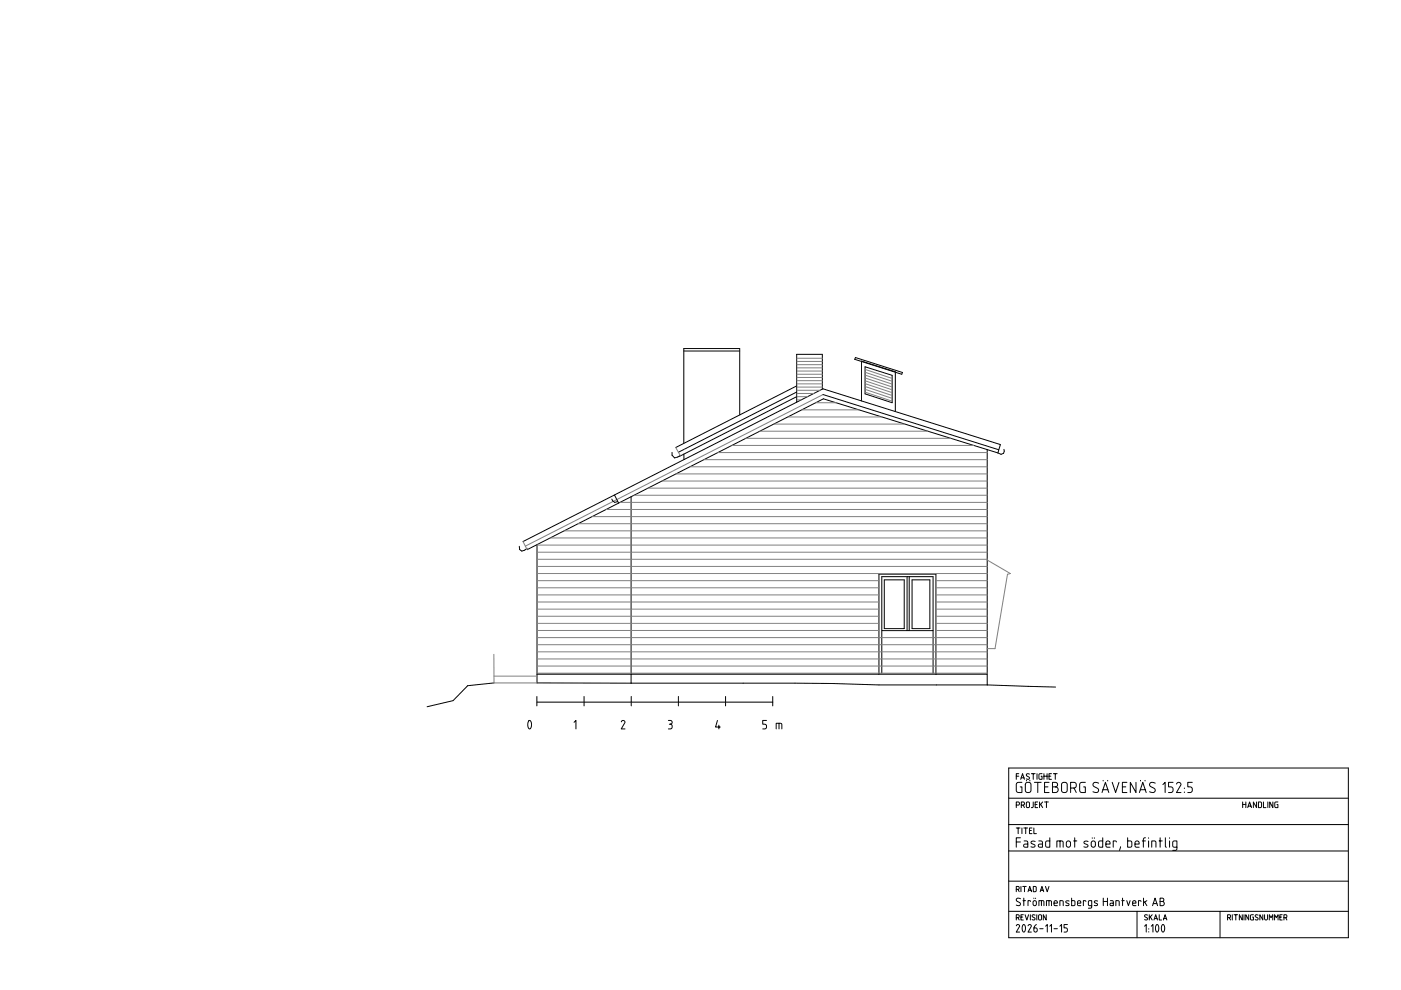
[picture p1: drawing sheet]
<svg xmlns="http://www.w3.org/2000/svg" width="297mm" height="210mm" viewBox="0 0 297 210" stroke-linecap="round" stroke-linejoin="round" font-family="sans-serif">
<g fill="none" stroke="#000" stroke-width=".21">
<path d="M145 74.4h11.8M181.4 75.8l9.9 3.2-.1 .4-10-3.2zM183.4 77.8l5.7 1.8v5.8l-5.7-1.9zM142.5 95.9v.6l.5 .6 1.2-.5M145 96.3v1.1M156.8 88v-14.1h-11.8v20.1M168.9 83.1l-25.1 12.8M168.9 81.8l-25.6 13.1M168.9 84.1l-24.8 12.7M174.3 82.5v-7.4h-5.4v10.2M174.5 83.7l37.2 11.6M182.7 85v-8.4l7.1 2.2v8.5"/>
<path d="M209.3 95.3v49.9M211.6 96l.5-1.7-37.6-11.9-63.6 32.4M211.6 96l-37-11.4-62.8 31.9M212.9 95.3v.4l-.1 .4-.6 .2-.6-.3M110.1 115.8l.1 .7 .4 .3 .6-.1 .6-.5M113.9 115.5v29.3h19.9M129.7 105.8l.2 .4 .4 .3 .6-.2M130.3 105l.9 1.7M133.8 105.3v39.5M187 133.7h10.8M187.5 122.9h4.2v10.4h-4.2zM192.3 122.3v11.4"/>
<path d="M192.8 122.3v11.4M193.4 122.9h3.7v10.4h-3.7zM104.7 144.8l-5.5 .6-3.1 3.2-5.5 1.2M112.1 152.8h.4l.2 .7-.1 .7-.3 .3-.2-.1-.2-.6zM113.8 147.7v2M113.8 148.9h50M113.9 143h95.4M121.7 153.2l.4-.4v1.7M123.8 147.7v2M131.7 153l.5-.2 .3 .3-.8 1.4h.8M133.8 144.8h34.8l17.8 .4h22.9M133.8 147.7v2"/>
<path d="M141.7 152.8h.6l.2 .4-.1 .2-.3 .1 .4 .3v.5l-.3 .2h-.5M141.9 153.5h.2M143.8 147.7v2M152.1 152.8l-.4 1.3h1M152.4 153.7v.8M153.8 147.7v2M162.5 152.8h-.8v.7l.6 .1 .2 .3-.2 .6h-.6M163.8 147.7v2M164.6 154.5v-1.2l1.1 .1 .1 1.1M165.2 153.3v1.2M186.4 143v-21.3h12v21.3M187 142.7v-20.4h10.8v20.4"/>
<path d="M209.3 145.2l14.5 .5M213.9 162.8h72v36h-72zM213.9 174.8h72M213.9 169.2h72M215.5 170.7l.6-.1v-.5l-.6-.1v1.2M215.5 164.6h.5M215.5 175.6h.8M215.5 178.5h.9M215.9 175.6v1.2M216 164h-.5v1.2M216.4 177.6h-.9v2M216.4 165.2l.4-1.2 .4 1.2"/>
<path d="M216.5 164.9h.6M216.5 170.7l.6-.1v-.5l-.6-.1v1.2M216.7 165.9h-.8l-.4 .3v1.4l.2 .4h1v-1.2h-.4M216.7 175.6v1.2M216.9 170.7l.3 .5M217.1 175.6h.8M217.1 178.3h.6l.2 .3v1h-.8l-.1-.3 .1-.3h.8M217.5 175.6v1.2M217.5 166l.7-.1 .4 .3v1.5l-.3 .3h-.6l-.3-.3v-1.3zM217.6 165.5v.1M217.7 170.1l.4-.1 .1 .2 .1 .8-.2 .2-.5-.1zM218.3 176.1h.4"/>
<path d="M218.3 164.1l-.4-.1-.3 .2 .1 .3 .6 .5-.2 .2-.5-.1M218.3 165.5v.1M218.7 164h.8M218.8 175.6h-.5v1.2h.5M219.1 170v1l-.4 .2M219.1 164v1.2M219.2 175.6v1.2h.5M219.3 165.9h1.4M219.5 178.4l-.5-.1-.3 .2v.3l.6 .3 .2 .3-.3 .2-.6-.1M219.5 170.6h.4M219.9 164v1.2M220 170h-.5v1.2h.5"/>
<path d="M220 165.9v2.1M220.2 178.3h.6l.2 .3v1h-.7l-.2-.3 .2-.3h.7M220.4 170v1.2M220.6 170.5l.5 .7M220.9 164h-.4l-.2 .2v.8l.1 .2h.5v-.6h-.2M221.1 170l-.7 .8M221.3 164.6h.7M221.3 164v1.2M221.5 166.8h.7M221.5 170h.8M221.9 170v1.2M222 164v1.2"/>
<path d="M222.4 164.6h.4M222.4 165.9h-.9v2.1h.9M222.6 177.6v2h-.7l-.2-.3v-.8l.3-.2h.6M222.9 164h-.5v1.2h.5M223.1 166.8h.7a.6 .6 0 0 1 .5 .6 .6 .6 0 0 1-.5 .6h-.7v-2.1h.7l.3 .2 .1 .5-.5 .2M223.3 164h.8M223.7 164v1.2M224.1 179.6v-1.3l1.2 .1 .1 1.2M224.7 178.3v1.3M225.2 166l.7-.1 .3 .3 .1 1.5-.3 .3h-.6l-.3-.3v-1.3zM226.2 178.4l.4-.1 .3 .3 .1 .7-.3 .3h-.3l-.3-.2zM227 167.1l1-.2 .2-.5-.2-.4-1-.1v2.1"/>
<path d="M227.6 178.3h.7M227.7 167.1l.5 .9M227.9 177.6v2M230.1 165.9h-.8l-.4 .3v1.4l.3 .4h.9v-1.2h-.4M230.7 178.4l-.4-.1-.4 .2v.3l.7 .3 .1 .3-.3 .2-.6-.1M231.5 178.4l.4-.1 .3 .3v.7l-.2 .3h-.4l-.2-.2zM231.6 177.6v.1M232 177.6v.1M232.9 166a.7 .7 0 0 0-1.2 .3l.2 .4 .9 .6 .1 .5a.76 .76 0 0 1-1.2 .1M233.6 168l.8-2.1 .7 2.1M233.8 177.6v2h-.7l-.2-.3 .1-.8 .2-.2h.6M233.8 167.4h1.1"/>
<path d="M233.9 165.5v.1M234.5 179h.9l-.2-.6-.4-.1-.3 .2v.9l.2 .2h.7M234.8 165.5v.1M235.8 165.9l.7 2.1 .7-2.1M236.7 178.5l-.2-.2h-.5v1.3M237.6 179.5l-.2 .8M238 166.8h.7M238.9 165.9h-.9v2.1h.9M239.1 177.6v2h.7l.2-.3-.1-.8-.2-.2h-.6M240.6 179h.9l-.2-.6-.3-.1-.3 .2-.1 .9 .3 .2h.6M240.9 165.9v2.1l-1.2-2.1v2.1M241.6 168l.7-2.1 .7 2.1"/>
<path d="M241.8 167.4h1M241.8 165.5v.1M242.2 178.3h.7M242.8 165.5v.1M242.9 177.6l-.3 .1-.2 .2v1.7M243.5 177.6v.1M243.5 178.3v1.3M244.2 179.6v-1.3l.8 .1 .1 1.2M244.9 166a.7 .7 0 0 0-1.2 .3l.2 .4 .9 .6 .1 .5a.76 .76 0 0 1-1.2 .1M245.7 178.3h.7M246 177.6v2M246.6 166.4l.4-.5v2.1"/>
<path d="M247.1 177.6v1.8l.2 .2M248 177.6v.1M248 178.3v1.3M248.7 165.9h-.9v.9l.7 .1 .2 .4-.2 .7h-.7M249.4 166.2l.2-.2 .4-.1 .3 .1 .1 .3-1 1.7h1M249.5 179.6h-.6l-.2-.1-.1-.9 .2-.3h.7v1.7l-.2 .3h-.7M251.1 167.1v.1M251.1 167.9v.1M252.8 165.9h-1v.9l.7 .1 .3 .4-.2 .7h-.8M263.5 170.6h.6M263.5 170v1.2M264.1 170v1.2"/>
<path d="M264.5 171.2l.4-1.2 .4 1.2M264.7 170.9h.5M266.4 170v1.2l-.7-1.2v1.2M266.8 170h.5l.2 .2v.8l-.2 .2h-.5zM267.9 170v1.2h.5M268.8 170v1.2M269.9 170v1.2l-.7-1.2v1.2M270.9 170h-.4l-.2 .2v.8l.1 .2h.5v-.6h-.2M213.9 193.2h72M213.9 186.8h72M213.9 180.4h72M215.5 188.6l.5-.1v-.5l-.5-.1v1.2"/>
<path d="M215.5 194.6l.5-.1v-.5l-.5-.1v1.2M215.5 196.3l.4-.3 .3 .4-.7 1.2h.7M215.8 188.6l.3 .5M215.8 194.6l.3 .5M216.4 190.6a.52 .52 0 0 0-.9 .1l.1 .3 .7 .5v.3a.56 .56 0 0 1-.8 .1M216.5 187.9v1.2M216.5 194.4h.3M216.8 187.9h.8M216.9 191h.5M216.9 196.1h.3l.2 .6-.1 .6-.2 .3-.2-.1-.2-.5zM217 193.9h-.5v1.2h.5M217.1 190.4v1.6"/>
<path d="M217.2 187.9v1.2M217.3 193.9l.4 1.2 .4-1.2M218 189.1l.3-1.2 .4 1.2M218 196.3l.4-.3 .3 .4-.7 1.2h.7M218.1 188.8h.5M218.5 193.9v1.2M218.5 191.1l-.1-.1h-.4v1M219.1 187.9l.6 .2v.8l-.2 .1-.4 .1zM219.1 191.1l.3-.1 .3 .2v.5l-.2 .3-.4-.2zM219.2 190.4v.1M219.5 194l-.6 .1v.2l.6 .5-.3 .3-.4-.1M219.6 190.4v.1"/>
<path d="M219.7 196l-.4 .5-.1 .8 .2 .3h.4l.1-.3v-.4l-.7-.2M219.8 193.9v1.2M220.3 192v-1h1v1M220.3 194l.3-.1 .2 .2v.8l-.1 .1-.5-.1zM220.4 196.9h.8M220.5 189.1l.4-1.2 .4 1.2M220.6 188.8h.6M220.8 191v1M221.7 187.9l.3 1.2 .4-1.2M221.7 196.4l.3-.4v1.6M221.8 193.9v1.2l-.6-1.2v1.2M221.9 192v-1h1v1"/>
<path d="M222.4 191v1M222.6 196.4l.3-.4v1.6M223.5 196.9h.7M223.5 191.5h.7l-.2-.5-.5 .1v.7l.2 .2h.5M224.7 196.4l.4-.4v1.6M224.7 192v-1l.7 .1v.9M226.3 196h-.7v.7l.5 .1 .2 .3-.1 .5h-.6M226.7 191.1h-.7v.3l.7 .4-.3 .2-.4-.1M227.2 190.4v1.6h.6l.1-.2v-.7l-.7-.1M228.4 191.5h.8l-.2-.5-.5 .1v.7l.1 .2h.6M230.2 191.1l-.1-.1h-.4v1M231.5 192l-.7-.1v-.7l.1-.2h.6v1.3l-.2 .2-.5 .1"/>
<path d="M232.7 191.1h-.6v.3l.6 .4-.2 .2-.5-.1M233.9 190.4v1.6M233.9 191.1h.9M234.8 190.4v1.6M235.4 191h.5l.1 .2v.8h-.6v-.4l.6-.1M236.6 192v-1l.6 .1 .1 .9M237.8 191h.6M238 190.4v1.6M238.9 191l.3 1 .4-1M240.1 191.5h.7l-.1-.5-.5 .1-.1 .7 .2 .2h.5M241.1 193.2v5.6M241.9 191.1l-.1-.1h-.4v1"/>
<path d="M242.4 190.4v1.6M242.7 196.4l.3-.4v1.6M242.7 191.3l.5 .7M243.2 191l-.8 .4M243.3 194l-.6 .1v.2l.6 .5-.2 .3-.4-.1M243.6 196.9v.1M243.6 197.5v.1M243.7 193.9v1.2M243.9 194.4l.4 .7M244.1 196.4l.3-.4v1.6M244.3 193.9l-.6 .7M244.4 192l.5-1.6 .5 1.6"/>
<path d="M244.5 191.6h.8M244.7 195.1l.3-1.2 .4 1.2M244.8 194.8h.5M245.2 196.1h.3l.2 .6-.1 .6-.2 .3-.3-.1-.1-.5zM245.8 193.9v1.2h.5M246 191.1l.5 .1 .3 .2v.4l-.4 .2h-.4v-1.6l.7 .2v.3l-.3 .2M246.4 196.1h.3l.2 .6v.6l-.3 .3-.2-.1-.2-.5zM246.7 195.1l.3-1.2 .4 1.2M246.8 194.8h.5M258.7 193.2v5.6M260.3 194.6l.5-.1v-.5l-.5-.1v1.2M260.6 194.6l.3 .5"/>
<path d="M261.3 193.9v1.2M261.6 193.9h.8M262 193.9v1.2M263.4 193.9v1.2l-.6-1.2v1.2M263.8 193.9v1.2M264.8 193.9v1.2l-.7-1.2v1.2M265.7 193.9l-.6 .2 .2 .9 .4 .1v-.7h-.1M266.7 194l-.5 .1v.2l.5 .5-.2 .3-.4-.1M267.7 193.9v1.2l-.6-1.2v1.2M268.1 193.9v.9l.3 .3 .3-.3v-.9M269.1 195.1v-1.2l.4 .7 .4-.7v1.2M270.2 195.1v-1.2l.4 .7 .4-.7v1.2"/>
<path d="M271.3 194.4h.4M271.8 193.9h-.5v1.2h.5M272.2 194.6l.6-.1v-.5l-.6-.1v1.2M272.6 194.6l.2 .5"/>
</g>
<g fill="none" stroke="#7f7f7f" stroke-width=".21">
<path d="M169 76h5.3M169 76.6h5.3M169 77.3h5.3M169 78h5.3M169 78.7h5.3M169 79.4h5.3M183.6 78.4l5.4 1.8M183.6 79l5.4 1.8M183.6 79.6l5.4 1.8M143.3 94.9l.9 1.7M145.1 95.2h.1M146.3 99h63"/>
<path d="M149.2 97.5h60.1M152.2 96h57.1M155.2 94.4h51.3M158.1 92.9h43.5M161.1 91.4h35.6M164.1 89.9h27.8M167 88.4h20M169 80h5.3M169 80.7h5.3M169 81.4h5.3M169 82.1h5.3M169 82.7h4.9"/>
<path d="M169 83.4h3.5M169 84.1h2.2M169 84.8h.9M170 86.9h12.1M172.9 85.4h4.4M174.5 83.7l-63.1 32.1M183.6 80.2l5.4 1.8M183.6 80.8l5.4 1.8M183.6 81.4l5.4 1.8M183.6 82l5.4 1.8M183.6 82.6l5.4 1.8M183.6 83.2l5.4 1.8"/>
<path d="M110.9 114.8l.9 1.7M113.9 115.6h95.4M113.9 117.1h95.4M113.9 118.6h95.4M116.6 114.1h92.7M119.6 112.6h89.7M122.6 111h86.7M125.5 109.5h83.8M128.5 108h80.8M131.5 106.5h77.8M134.4 105h74.9M137.4 103.5h71.9"/>
<path d="M140.3 102h69M143.3 100.5h66M209.3 118.7l4.9 2.9-.6 .2-2.6 15.7h-1.7M104.7 138.7v6.1h9.2M113.9 120.1h95.4M113.9 121.6h95.4M113.9 123.1h72.5M113.9 124.6h72.5M113.9 126.1h72.5M113.9 127.6h72.5M113.9 129.2h72.5M113.9 130.7h72.5"/>
<path d="M113.9 132.2h72.5M113.9 133.7h72.5M113.9 135.2h95.4M113.9 136.7h95.4M113.9 138.2h95.4M113.9 139.7h95.4M198.4 123.1h10.9M198.4 124.6h10.9M198.4 126.1h10.9M198.4 127.6h10.9M198.4 129.2h10.9M198.4 130.7h10.9"/>
<path d="M198.4 132.2h10.9M198.4 133.7h10.9M104.7 143.4h9.2M113.9 141.2h95.4M113.9 142.7h95.4"/>
</g>
</svg>
